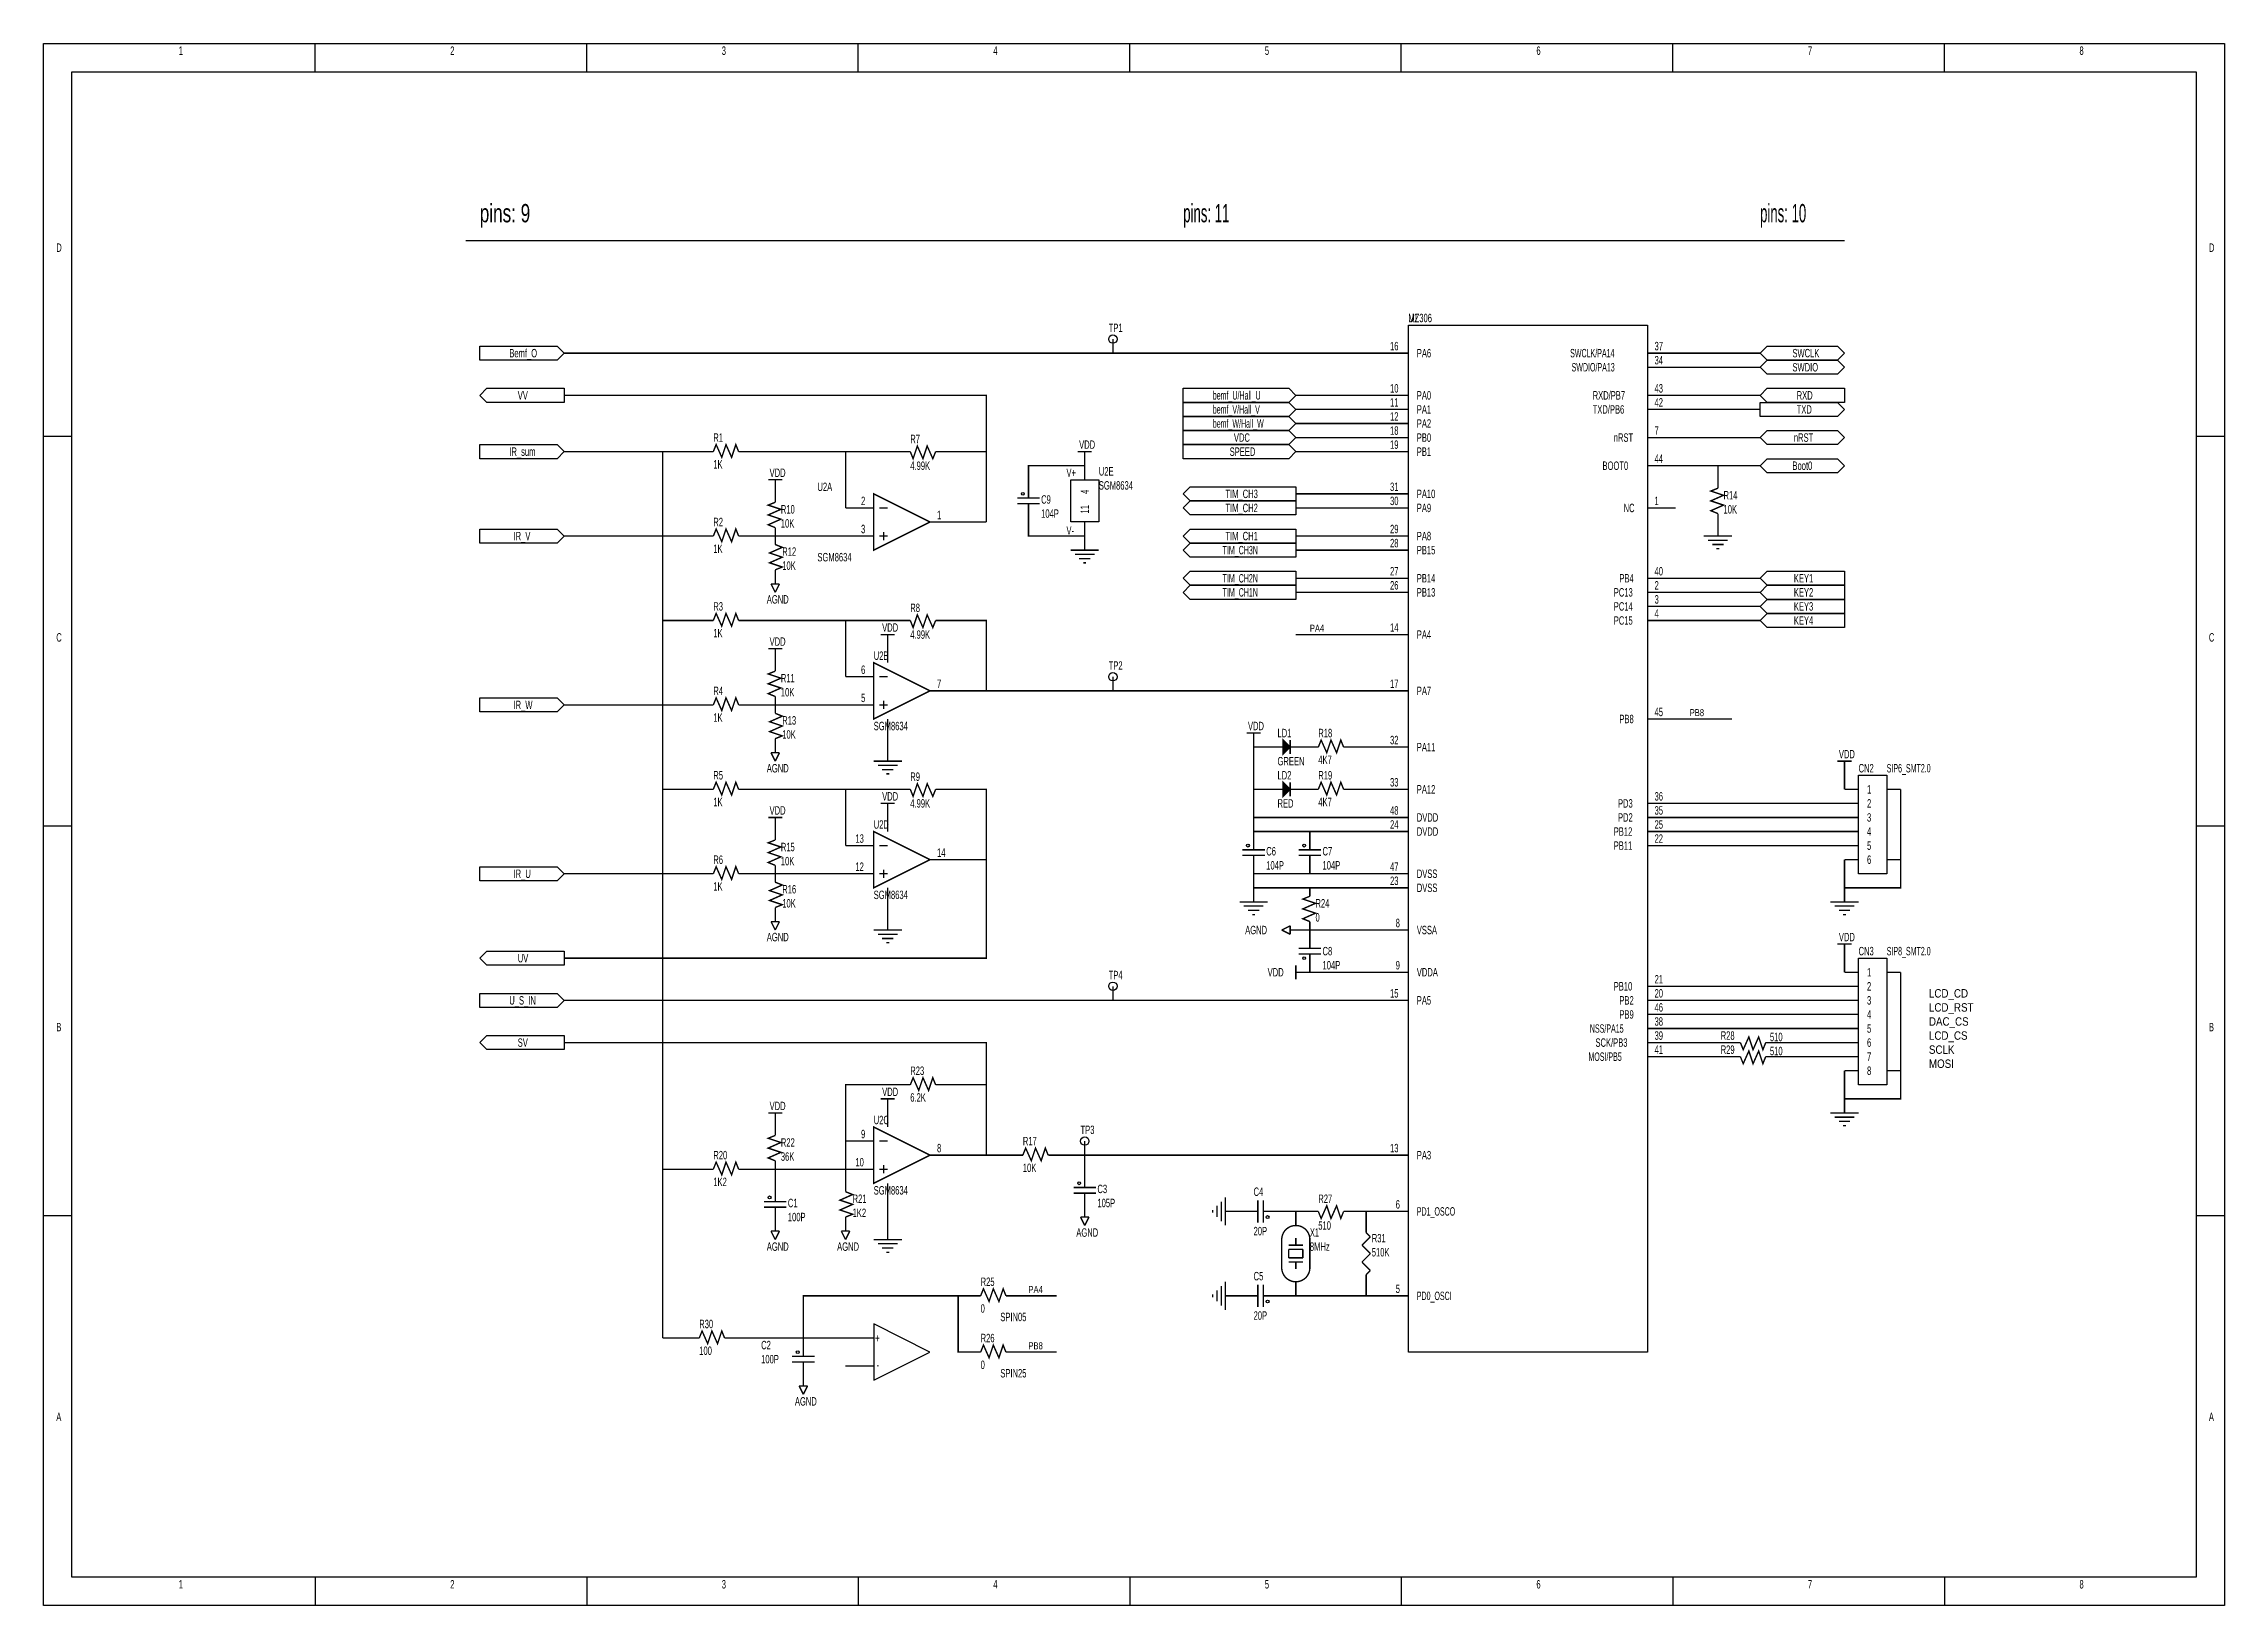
# Model space of a CAD drawing. Extents: x 0 to 15.5, y 0 to 11.1.
import ezdxf

# ---------------------------------------------------------------- set-up
doc = ezdxf.new("R2010")
doc.units = 0
doc.header["$MEASUREMENT"] = 0
doc.layers.add('SHEET', color=5, linetype='CONTINUOUS')

msp = doc.modelspace()

# ---------------------------------------------------------------- texts
at = {"layer": 'SHEET'}
for s, height, width, p in [('1', 0.06, 0.65, (0.96, 11.02)), ('2', 0.06, 0.65, (2.89, 11.02)), ('3', 0.06, 0.65, (4.82, 11.02)), ('4', 0.06, 0.65, (6.75, 11.02)), ('5', 0.06, 0.65, (8.68, 11.02)), ('6', 0.06, 0.65, (10.61, 11.02)), ('7', 0.06, 0.65, (12.54, 11.02)), ('8', 0.06, 0.65, (14.47, 11.02)), ('pins: 9', 0.13, 0.7, (3.1, 9.83)), ('pins: 11', 0.13, 0.538462, (8.1, 9.83)), ('pins: 10', 0.13, 0.538462, (12.2, 9.83)), ('D', 0.06, 0.65, (0.09, 9.62)), ('D', 0.06, 0.65, (15.39, 9.62)), ('MZ306', 0.06, 0.65, (9.7, 9.12)), ('U1', 0.06, 0.65, (9.7, 9.12)), ('TP1', 0.06, 0.65, (7.57, 9.05)), ('Bemf_O', 0.06, 0.65, (3.31, 8.87)), ('16', 0.06, 0.65, (9.57, 8.92)), ('PA6', 0.06, 0.65, (9.76, 8.87)), ('SWCLK/PA14', 0.06, 0.5, (10.85, 8.87)), ('37', 0.06, 0.65, (11.45, 8.92)), ('34', 0.06, 0.65, (11.45, 8.82)), ('SWCLK', 0.06, 0.65, (12.43, 8.87)), ('10', 0.06, 0.65, (9.57, 8.62)), ('SWDIO/PA13', 0.06, 0.5, (10.86, 8.77)), ('43', 0.06, 0.65, (11.45, 8.62)), ('SWDIO', 0.06, 0.65, (12.43, 8.77)), ('VV', 0.06, 0.65, (3.37, 8.57)), ('bemf_U/Hall_U', 0.06, 0.5, (8.31, 8.57)), ('bemf_V/Hall_V', 0.06, 0.5, (8.31, 8.47)), ('11', 0.06, 0.65, (9.57, 8.52)), ('PA0', 0.06, 0.65, (9.76, 8.57)), ('PA1', 0.06, 0.65, (9.76, 8.47)), ('TXD/PB6', 0.06, 0.65, (11.01, 8.47)), ('RXD/PB7', 0.06, 0.65, (11.01, 8.57)), ('42', 0.06, 0.65, (11.45, 8.52)), ('TXD', 0.06, 0.65, (12.46, 8.47)), ('RXD', 0.06, 0.65, (12.46, 8.57)), ('bemf_W/Hall_W', 0.06, 0.5, (8.31, 8.37)), ('12', 0.06, 0.65, (9.57, 8.42)), ('18', 0.06, 0.65, (9.57, 8.32)), ('PA2', 0.06, 0.65, (9.76, 8.37)), ('7', 0.06, 0.65, (11.45, 8.32)), ('IR_sum', 0.06, 0.65, (3.31, 8.17)), ('R1', 0.06, 0.65, (4.76, 8.27)), ('R7', 0.06, 0.65, (6.16, 8.26)), ('VDD', 0.06, 0.65, (7.36, 8.22)), ('SPEED', 0.06, 0.65, (8.43, 8.17)), ('VDC', 0.06, 0.65, (8.46, 8.27)), ('19', 0.06, 0.65, (9.57, 8.22)), ('PB0', 0.06, 0.65, (9.76, 8.27)), ('PB1', 0.06, 0.65, (9.76, 8.17)), ('nRST', 0.06, 0.65, (11.16, 8.27)), ('nRST', 0.06, 0.65, (12.44, 8.27)), ('1K', 0.06, 0.65, (4.76, 8.08)), ('VDD', 0.06, 0.65, (5.16, 8.02)), ('4.99K', 0.06, 0.65, (6.16, 8.07)), ('V+', 0.06, 0.65, (7.27, 8.02)), ('U2E', 0.06, 0.65, (7.5, 8.03)), ('BOOT0', 0.06, 0.65, (11.08, 8.07)), ('44', 0.06, 0.65, (11.45, 8.12)), ('Boot0', 0.06, 0.65, (12.43, 8.07)), ('U2A', 0.06, 0.65, (5.5, 7.92)), ('SGM8634', 0.06, 0.65, (7.5, 7.93)), ('TIM_CH3', 0.06, 0.65, (8.4, 7.87)), ('31', 0.06, 0.65, (9.57, 7.92)), ('PA10', 0.06, 0.65, (9.76, 7.87)), ('R14', 0.06, 0.65, (11.94, 7.86)), ('R10', 0.06, 0.65, (5.24, 7.76)), ('2', 0.06, 0.65, (5.81, 7.82)), ('1', 0.06, 0.65, (6.35, 7.72)), ('C9', 0.06, 0.65, (7.09, 7.83)), ('104P', 0.06, 0.65, (7.09, 7.73)), ('TIM_CH2', 0.06, 0.65, (8.4, 7.77)), ('30', 0.06, 0.65, (9.57, 7.82)), ('PA9', 0.06, 0.65, (9.76, 7.77)), ('NC', 0.06, 0.65, (11.23, 7.77)), ('1', 0.06, 0.65, (11.45, 7.82)), ('10K', 0.06, 0.65, (11.94, 7.76)), ('IR_V', 0.06, 0.65, (3.34, 7.57)), ('R2', 0.06, 0.65, (4.76, 7.67)), ('10K', 0.06, 0.65, (5.24, 7.66)), ('3', 0.06, 0.65, (5.81, 7.62)), ('V-', 0.06, 0.65, (7.27, 7.61)), ('TIM_CH1', 0.06, 0.65, (8.4, 7.57)), ('29', 0.06, 0.65, (9.57, 7.62)), ('PA8', 0.06, 0.65, (9.76, 7.57)), ('1K', 0.06, 0.65, (4.76, 7.48)), ('R12', 0.06, 0.65, (5.25, 7.46)), ('SGM8634', 0.06, 0.65, (5.5, 7.42)), ('TIM_CH3N', 0.06, 0.5, (8.38, 7.47)), ('28', 0.06, 0.65, (9.57, 7.52)), ('PB15', 0.06, 0.65, (9.76, 7.47)), ('10K', 0.06, 0.65, (5.25, 7.36)), ('TIM_CH2N', 0.06, 0.5, (8.38, 7.27)), ('27', 0.06, 0.65, (9.57, 7.32)), ('PB14', 0.06, 0.65, (9.76, 7.27)), ('PB4', 0.06, 0.65, (11.2, 7.27)), ('40', 0.06, 0.65, (11.45, 7.32)), ('KEY1', 0.06, 0.65, (12.44, 7.27)), ('R3', 0.06, 0.65, (4.76, 7.07)), ('AGND', 0.06, 0.65, (5.14, 7.12)), ('TIM_CH1N', 0.06, 0.5, (8.38, 7.17)), ('26', 0.06, 0.65, (9.57, 7.22)), ('PB13', 0.06, 0.65, (9.76, 7.17)), ('PC13', 0.06, 0.65, (11.16, 7.17)), ('PC14', 0.06, 0.65, (11.16, 7.07)), ('3', 0.06, 0.65, (11.45, 7.12)), ('2', 0.06, 0.65, (11.45, 7.22)), ('KEY2', 0.06, 0.65, (12.44, 7.17)), ('KEY3', 0.06, 0.65, (12.44, 7.07)), ('VDD', 0.06, 0.65, (5.96, 6.92)), ('R8', 0.06, 0.65, (6.16, 7.06)), ('14', 0.06, 0.65, (9.57, 6.92)), ('PC15', 0.06, 0.65, (11.16, 6.97)), ('4', 0.06, 0.65, (11.45, 7.02)), ('KEY4', 0.06, 0.65, (12.44, 6.97)), ('C', 0.06, 0.65, (0.09, 6.85)), ('1K', 0.06, 0.65, (4.76, 6.88)), ('VDD', 0.06, 0.65, (5.16, 6.82)), ('4.99K', 0.06, 0.65, (6.16, 6.87)), ('PA4', 0.05, 0.78, (9, 6.92)), ('PA4', 0.06, 0.65, (9.76, 6.87)), ('C', 0.06, 0.65, (15.39, 6.85)), ('6', 0.06, 0.65, (5.81, 6.62)), ('U2B', 0.06, 0.65, (5.9, 6.72)), ('TP2', 0.06, 0.65, (7.57, 6.65)), ('R4', 0.06, 0.65, (4.76, 6.47)), ('R11', 0.06, 0.65, (5.24, 6.56)), ('10K', 0.06, 0.65, (5.24, 6.46)), ('7', 0.06, 0.65, (6.35, 6.52)), ('17', 0.06, 0.65, (9.57, 6.52)), ('PA7', 0.06, 0.65, (9.76, 6.47)), ('IR_W', 0.06, 0.65, (3.34, 6.37)), ('5', 0.06, 0.65, (5.81, 6.42)), ('45', 0.06, 0.65, (11.45, 6.32)), ('PB8', 0.05, 0.78, (11.7, 6.32)), ('1K', 0.06, 0.65, (4.76, 6.28)), ('R13', 0.06, 0.65, (5.25, 6.26)), ('10K', 0.06, 0.65, (5.25, 6.16)), ('SGM8634', 0.06, 0.65, (5.9, 6.22)), ('VDD', 0.06, 0.65, (8.56, 6.22)), ('LD1', 0.06, 0.65, (8.77, 6.17)), ('R18', 0.06, 0.65, (9.06, 6.17)), ('PB8', 0.06, 0.65, (11.2, 6.27)), ('32', 0.06, 0.65, (9.57, 6.12)), ('PA11', 0.06, 0.65, (9.76, 6.07)), ('VDD', 0.06, 0.65, (12.76, 6.02)), ('R5', 0.06, 0.65, (4.76, 5.87)), ('AGND', 0.06, 0.65, (5.14, 5.92)), ('R9', 0.06, 0.65, (6.16, 5.86)), ('GREEN', 0.06, 0.65, (8.77, 5.97)), ('LD2', 0.06, 0.65, (8.77, 5.87)), ('4K7', 0.06, 0.65, (9.06, 5.98)), ('R19', 0.06, 0.65, (9.06, 5.87)), ('CN2', 0.06, 0.65, (12.9, 5.92)), ('SIP6_SMT2.0', 0.06, 0.5, (13.1, 5.92)), ('1K', 0.06, 0.65, (4.76, 5.68)), ('VDD', 0.06, 0.65, (5.96, 5.72)), ('4K7', 0.06, 0.65, (9.06, 5.68)), ('33', 0.06, 0.65, (9.57, 5.82)), ('PA12', 0.06, 0.65, (9.76, 5.77)), ('36', 0.06, 0.65, (11.45, 5.72)), ('1', 0.06, 0.65, (12.96, 5.77)), ('VDD', 0.06, 0.65, (5.16, 5.62)), ('U2D', 0.06, 0.65, (5.9, 5.52)), ('4.99K', 0.06, 0.65, (6.16, 5.67)), ('RED', 0.06, 0.65, (8.77, 5.67)), ('48', 0.06, 0.65, (9.57, 5.62)), ('24', 0.06, 0.65, (9.57, 5.52)), ('DVDD', 0.06, 0.65, (9.76, 5.57)), ('PD3', 0.06, 0.65, (11.19, 5.67)), ('PD2', 0.06, 0.65, (11.19, 5.57)), ('35', 0.06, 0.65, (11.45, 5.62)), ('25', 0.06, 0.65, (11.45, 5.52)), ('3', 0.06, 0.65, (12.96, 5.57)), ('2', 0.06, 0.65, (12.96, 5.67)), ('13', 0.06, 0.65, (5.77, 5.42)), ('DVDD', 0.06, 0.65, (9.76, 5.47)), ('PB12', 0.06, 0.65, (11.16, 5.47)), ('PB11', 0.06, 0.65, (11.16, 5.37)), ('22', 0.06, 0.65, (11.45, 5.42)), ('4', 0.06, 0.65, (12.96, 5.47)), ('5', 0.06, 0.65, (12.96, 5.37)), ('R6', 0.06, 0.65, (4.76, 5.27)), ('R15', 0.06, 0.65, (5.24, 5.36)), ('10K', 0.06, 0.65, (5.24, 5.26)), ('12', 0.06, 0.65, (5.77, 5.22)), ('14', 0.06, 0.65, (6.35, 5.32)), ('C6', 0.06, 0.65, (8.69, 5.33)), ('104P', 0.06, 0.65, (8.69, 5.23)), ('C7', 0.06, 0.65, (9.09, 5.33)), ('104P', 0.06, 0.65, (9.09, 5.23)), ('47', 0.06, 0.65, (9.57, 5.22)), ('6', 0.06, 0.65, (12.96, 5.27)), ('IR_U', 0.06, 0.65, (3.34, 5.17)), ('1K', 0.06, 0.65, (4.76, 5.08)), ('R16', 0.06, 0.65, (5.25, 5.06)), ('23', 0.06, 0.65, (9.57, 5.12)), ('DVSS', 0.06, 0.65, (9.76, 5.17)), ('DVSS', 0.06, 0.65, (9.76, 5.07)), ('10K', 0.06, 0.65, (5.25, 4.96)), ('SGM8634', 0.06, 0.65, (5.9, 5.02)), ('R24', 0.06, 0.65, (9.04, 4.96)), ('AGND', 0.06, 0.65, (8.54, 4.77)), ('0', 0.06, 0.65, (9.04, 4.86)), ('8', 0.06, 0.65, (9.61, 4.82)), ('VSSA', 0.06, 0.65, (9.76, 4.77)), ('AGND', 0.06, 0.65, (5.14, 4.72)), ('C8', 0.06, 0.65, (9.09, 4.62)), ('VDD', 0.06, 0.65, (12.76, 4.72)), ('CN3', 0.06, 0.65, (12.9, 4.62)), ('SIP8_SMT2.0', 0.06, 0.5, (13.1, 4.62)), ('UV', 0.06, 0.65, (3.37, 4.57)), ('TP4', 0.06, 0.65, (7.57, 4.45)), ('VDD', 0.06, 0.65, (8.7, 4.47)), ('104P', 0.06, 0.65, (9.09, 4.52)), ('9', 0.06, 0.65, (9.61, 4.52)), ('VDDA', 0.06, 0.65, (9.76, 4.47)), ('1', 0.06, 0.65, (12.96, 4.47)), ('15', 0.06, 0.65, (9.57, 4.32)), ('PB10', 0.06, 0.65, (11.16, 4.37)), ('21', 0.06, 0.65, (11.45, 4.42)), ('20', 0.06, 0.65, (11.45, 4.32)), ('2', 0.06, 0.65, (12.96, 4.37)), ('LCD_CD', 0.06, 0.866667, (13.4, 4.32)), ('U_S_IN', 0.06, 0.65, (3.31, 4.27)), ('PA5', 0.06, 0.65, (9.76, 4.27)), ('PB2', 0.06, 0.65, (11.2, 4.27)), ('PB9', 0.06, 0.65, (11.2, 4.17)), ('46', 0.06, 0.65, (11.45, 4.22)), ('4', 0.06, 0.65, (12.96, 4.17)), ('3', 0.06, 0.65, (12.96, 4.27)), ('LCD_RST', 0.06, 0.866667, (13.4, 4.22)), ('B', 0.06, 0.65, (0.09, 4.08)), ('SV', 0.06, 0.65, (3.37, 3.97)), ('NSS/PA15', 0.06, 0.5, (10.99, 4.07)), ('SCK/PB3', 0.06, 0.65, (11.03, 3.97)), ('38', 0.06, 0.65, (11.45, 4.12)), ('39', 0.06, 0.65, (11.45, 4.02)), ('R28', 0.06, 0.65, (11.92, 4.02)), ('510', 0.06, 0.65, (12.27, 4.01)), ('5', 0.06, 0.65, (12.96, 4.07)), ('6', 0.06, 0.65, (12.96, 3.97)), ('DAC_CS', 0.06, 0.866667, (13.4, 4.12)), ('LCD_CS', 0.06, 0.866667, (13.4, 4.02)), ('B', 0.06, 0.65, (15.39, 4.08)), ('MOSI/PB5', 0.06, 0.5, (10.98, 3.87)), ('41', 0.06, 0.65, (11.45, 3.92)), ('R29', 0.06, 0.65, (11.92, 3.92)), ('510', 0.06, 0.65, (12.27, 3.91)), ('7', 0.06, 0.65, (12.96, 3.87)), ('SCLK', 0.06, 0.866667, (13.4, 3.92)), ('MOSI', 0.06, 0.866667, (13.4, 3.82)), ('R23', 0.06, 0.65, (6.16, 3.77)), ('8', 0.06, 0.65, (12.96, 3.77)), ('VDD', 0.06, 0.65, (5.16, 3.52)), ('VDD', 0.06, 0.65, (5.96, 3.62)), ('6.2K', 0.06, 0.65, (6.16, 3.58)), ('U2C', 0.06, 0.65, (5.9, 3.42)), ('TP3', 0.06, 0.65, (7.37, 3.35)), ('R22', 0.06, 0.65, (5.24, 3.26)), ('9', 0.06, 0.65, (5.81, 3.32)), ('8', 0.06, 0.65, (6.35, 3.22)), ('R17', 0.06, 0.65, (6.96, 3.27)), ('13', 0.06, 0.65, (9.57, 3.22)), ('R20', 0.06, 0.65, (4.76, 3.17)), ('36K', 0.06, 0.65, (5.24, 3.16)), ('10', 0.06, 0.65, (5.77, 3.12)), ('10K', 0.06, 0.65, (6.96, 3.08)), ('PA3', 0.06, 0.65, (9.76, 3.17)), ('1K2', 0.06, 0.65, (4.76, 2.98)), ('SGM8634', 0.06, 0.65, (5.9, 2.92)), ('C3', 0.06, 0.65, (7.49, 2.93)), ('C4', 0.06, 0.65, (8.6, 2.91)), ('C1', 0.06, 0.65, (5.29, 2.83)), ('100P', 0.06, 0.65, (5.29, 2.73)), ('R21', 0.06, 0.65, (5.75, 2.86)), ('1K2', 0.06, 0.65, (5.75, 2.76)), ('105P', 0.06, 0.65, (7.49, 2.83)), ('R27', 0.06, 0.65, (9.06, 2.86)), ('6', 0.06, 0.65, (9.61, 2.82)), ('PD1_OSCO', 0.06, 0.5, (9.76, 2.77)), ('AGND', 0.06, 0.65, (7.34, 2.62)), ('20P', 0.06, 0.65, (8.6, 2.63)), ('X1', 0.06, 0.65, (9, 2.62)), ('510', 0.06, 0.65, (9.06, 2.67)), ('R31', 0.06, 0.65, (9.44, 2.58)), ('AGND', 0.06, 0.65, (5.14, 2.52)), ('AGND', 0.06, 0.65, (5.64, 2.52)), ('8MHz', 0.06, 0.65, (9, 2.52)), ('510K', 0.06, 0.65, (9.44, 2.48)), ('R25', 0.06, 0.65, (6.66, 2.27)), ('C5', 0.06, 0.65, (8.6, 2.31)), ('PA4', 0.05, 0.78, (7, 2.22)), ('5', 0.06, 0.65, (9.61, 2.22)), ('PD0_OSCI', 0.06, 0.5, (9.76, 2.17)), ('R30', 0.06, 0.65, (4.66, 1.97)), ('0', 0.06, 0.65, (6.66, 2.08)), ('SPIN05', 0.06, 0.65, (6.8, 2.02)), ('20P', 0.06, 0.65, (8.6, 2.03)), ('C2', 0.06, 0.65, (5.1, 1.82)), ('+', 0.06, 0.65, (5.91, 1.87)), ('R26', 0.06, 0.65, (6.66, 1.87)), ('PB8', 0.05, 0.78, (7, 1.82)), ('100', 0.06, 0.65, (4.66, 1.78)), ('100P', 0.06, 0.65, (5.1, 1.72)), ('-', 0.06, 0.65, (5.92, 1.68)), ('0', 0.06, 0.65, (6.66, 1.68)), ('SPIN25', 0.06, 0.65, (6.8, 1.62)), ('AGND', 0.06, 0.65, (5.34, 1.42)), ('A', 0.06, 0.65, (0.09, 1.31)), ('A', 0.06, 0.65, (15.39, 1.31)), ('1', 0.06, 0.65, (0.96, 0.12)), ('2', 0.06, 0.65, (2.89, 0.12)), ('3', 0.06, 0.65, (4.82, 0.12)), ('4', 0.06, 0.65, (6.75, 0.12)), ('5', 0.06, 0.65, (8.68, 0.12)), ('6', 0.06, 0.65, (10.61, 0.12)), ('7', 0.06, 0.65, (12.54, 0.12)), ('8', 0.06, 0.65, (14.47, 0.12))]:
    msp.add_text(s, height=height, dxfattribs=dict(at, width=width)).set_placement(p)
at = {"layer": 'SHEET', "width": 0.65}
for s, p in [('4', (7.43, 7.9)), ('11', (7.43, 7.76))]:
    msp.add_text(s, height=0.06, rotation=90, dxfattribs=at).set_placement(p)

# ---------------------------------------------------------------- linework, layer by layer
at = {"layer": 'SHEET'}
for points in [[(0, 11.1), (15.5, 11.1), (15.5, 0), (0, 0), (0, 11.1)], [(0, 11.1), (15.5, 11.1), (15.5, 0), (0, 0), (0, 11.1)], [(1.93, 10.9), (1.93, 11.1)], [(3.86, 10.9), (3.86, 11.1)], [(5.79, 10.9), (5.79, 11.1)], [(7.72, 10.9), (7.72, 11.1)], [(9.65, 10.9), (9.65, 11.1)], [(11.58, 10.9), (11.58, 11.1)], [(13.51, 10.9), (13.51, 11.1)], [(0.2, 10.9), (15.3, 10.9), (15.3, 0.2), (0.2, 0.2), (0.2, 10.9)], [(9.7, 9.1), (11.4, 9.1), (11.4, 1.8), (9.7, 1.8), (9.7, 9.1)], [(0, 8.31), (0.2, 8.31)], [(15.3, 8.31), (15.5, 8.31)], [(7.3, 8), (7.5, 8), (7.5, 7.7), (7.3, 7.7), (7.3, 8)], [(12.9, 5.9), (13.1, 5.9), (13.1, 5.2), (12.9, 5.2), (12.9, 5.9)], [(0, 5.54), (0.2, 5.54)], [(15.3, 5.54), (15.5, 5.54)], [(12.9, 4.6), (13.1, 4.6), (13.1, 3.7), (12.9, 3.7), (12.9, 4.6)], [(0, 2.77), (0.2, 2.77)], [(15.3, 2.77), (15.5, 2.77)], [(5.9, 2), (5.9, 1.6), (6.3, 1.8), (5.9, 2)], [(5.9, 1.7), (5.7, 1.7)], [(1.93, 0.2), (1.93, 0)], [(3.86, 0.2), (3.86, 0)], [(5.79, 0.2), (5.79, 0)], [(7.72, 0.2), (7.72, 0)], [(9.65, 0.2), (9.65, 0)], [(11.58, 0.2), (11.58, 0)], [(13.51, 0.2), (13.51, 0)]]:
    msp.add_lwpolyline(points, dxfattribs=at)
at = {"layer": 'SHEET', "const_width": 0.01}
for points in [[(12.8, 9.7), (3, 9.7)], [(7.6, 9), (7.6, 8.9)], [(3.7, 8.9), (9.5, 8.9)], [(9.7, 8.9), (9.5, 8.9)], [(11.4, 8.9), (11.6, 8.9)], [(11.6, 8.9), (12.2, 8.9)], [(11.4, 8.8), (11.6, 8.8)], [(11.6, 8.8), (12.2, 8.8)], [(3.7, 8.6), (6.7, 8.6), (6.7, 8.2)], [(9.5, 8.6), (8.9, 8.6)], [(9.7, 8.6), (9.5, 8.6)], [(11.4, 8.6), (11.6, 8.6)], [(11.6, 8.6), (12.2, 8.6)], [(9.5, 8.5), (8.9, 8.5)], [(9.5, 8.4), (8.9, 8.4)], [(9.7, 8.5), (9.5, 8.5)], [(9.7, 8.4), (9.5, 8.4)], [(11.4, 8.5), (11.6, 8.5)], [(11.6, 8.5), (12.2, 8.5)], [(4.76, 8.2), (4.78, 8.25), (4.82, 8.16), (4.85, 8.25), (4.89, 8.16), (4.92, 8.25), (4.94, 8.2)], [(6.34, 8.2), (6.32, 8.15), (6.28, 8.24), (6.25, 8.15), (6.21, 8.24), (6.18, 8.15), (6.16, 8.2)], [(9.5, 8.3), (8.9, 8.3)], [(9.7, 8.3), (9.5, 8.3)], [(11.4, 8.3), (11.6, 8.3)], [(11.6, 8.3), (12.2, 8.3)], [(4.7, 8.2), (3.7, 8.2)], [(4.4, 8.2), (4.4, 1.9)], [(4.76, 8.2), (4.7, 8.2)], [(4.94, 8.2), (5, 8.2)], [(5, 8.2), (6.1, 8.2)], [(5.7, 7.8), (5.7, 8.2)], [(6.16, 8.2), (6.1, 8.2)], [(6.34, 8.2), (6.4, 8.2)], [(6.7, 7.7), (6.7, 8.2), (6.4, 8.2)], [(7.4, 8.1), (7, 8.1), (7, 8)], [(7.35, 8.2), (7.45, 8.2)], [(7.4, 8.1), (7.4, 8.2)], [(7.4, 8), (7.4, 8.1)], [(9.5, 8.2), (8.9, 8.2)], [(9.7, 8.2), (9.5, 8.2)], [(11.4, 8.1), (11.6, 8.1)], [(11.6, 8.1), (12.2, 8.1)], [(11.9, 8), (11.9, 8.1)], [(5.15, 8), (5.25, 8)], [(5.2, 7.9), (5.2, 8)], [(5.2, 7.84), (5.2, 7.9)], [(5.9, 7.9), (6.3, 7.7), (5.9, 7.5), (5.9, 7.9)], [(7, 7.9), (7, 8)], [(7, 7.9), (7, 7.87)], [(9.5, 7.9), (8.9, 7.9)], [(9.7, 7.9), (9.5, 7.9)], [(11.9, 7.76), (11.85, 7.78), (11.94, 7.82), (11.85, 7.85), (11.94, 7.89), (11.85, 7.92), (11.9, 7.94)], [(11.9, 7.94), (11.9, 8)], [(5.2, 7.66), (5.15, 7.68), (5.24, 7.72), (5.15, 7.75), (5.24, 7.79), (5.15, 7.82), (5.2, 7.84)], [(5.8, 7.8), (5.7, 7.8)], [(5.9, 7.8), (5.8, 7.8)], [(5.94, 7.8), (6, 7.8)], [(6.92, 7.87), (7.08, 7.87)], [(7.08, 7.83), (6.92, 7.83)], [(7, 7.8), (7, 7.83)], [(7, 7.8), (7, 7.7)], [(9.5, 7.8), (8.9, 7.8)], [(9.7, 7.8), (9.5, 7.8)], [(11.4, 7.8), (11.6, 7.8)], [(11.9, 7.76), (11.9, 7.7)], [(3.7, 7.6), (4.7, 7.6)], [(4.76, 7.6), (4.7, 7.6)], [(4.76, 7.6), (4.78, 7.65), (4.82, 7.56), (4.85, 7.65), (4.89, 7.56), (4.92, 7.65), (4.94, 7.6)], [(4.94, 7.6), (5, 7.6)], [(5, 7.6), (5.8, 7.6)], [(5.2, 7.66), (5.2, 7.6)], [(5.2, 7.54), (5.2, 7.6)], [(5.9, 7.6), (5.8, 7.6)], [(5.94, 7.6), (6, 7.6)], [(5.97, 7.63), (5.97, 7.57)], [(6.3, 7.7), (6.4, 7.7)], [(6.4, 7.7), (6.7, 7.7)], [(7.4, 7.6), (7, 7.6), (7, 7.7)], [(7.4, 7.7), (7.4, 7.6)], [(7.4, 7.6), (7.4, 7.5)], [(9.5, 7.6), (8.9, 7.6)], [(9.7, 7.6), (9.5, 7.6)], [(11.8, 7.6), (12, 7.6)], [(11.9, 7.7), (11.9, 7.6)], [(5.2, 7.54), (5.25, 7.52), (5.16, 7.48), (5.25, 7.45), (5.16, 7.41), (5.25, 7.38), (5.2, 7.36)], [(7.3, 7.5), (7.5, 7.5)], [(7.33, 7.47), (7.47, 7.47)], [(7.36, 7.44), (7.44, 7.44)], [(9.5, 7.5), (8.9, 7.5)], [(9.7, 7.5), (9.5, 7.5)], [(11.83, 7.57), (11.97, 7.57)], [(11.86, 7.54), (11.94, 7.54)], [(11.89, 7.51), (11.91, 7.51)], [(5.2, 7.36), (5.2, 7.3)], [(5.2, 7.3), (5.2, 7.26)], [(7.39, 7.41), (7.41, 7.41)], [(9.5, 7.3), (8.9, 7.3)], [(9.7, 7.3), (9.5, 7.3)], [(11.4, 7.3), (11.6, 7.3)], [(11.6, 7.3), (12.2, 7.3)], [(5.2, 7.2), (5.17, 7.26)], [(5.17, 7.26), (5.23, 7.26)], [(5.2, 7.2), (5.23, 7.26)], [(9.5, 7.2), (8.9, 7.2)], [(9.7, 7.2), (9.5, 7.2)], [(11.4, 7.2), (11.6, 7.2)], [(11.6, 7.2), (12.2, 7.2)], [(4.7, 7), (4.4, 7)], [(4.76, 7), (4.7, 7)], [(4.76, 7), (4.78, 7.05), (4.82, 6.96), (4.85, 7.05), (4.89, 6.96), (4.92, 7.05), (4.94, 7)], [(4.94, 7), (5, 7)], [(5, 7), (6.1, 7)], [(5.7, 6.6), (5.7, 7)], [(6.16, 7), (6.1, 7)], [(6.34, 7), (6.32, 6.95), (6.28, 7.04), (6.25, 6.95), (6.21, 7.04), (6.18, 6.95), (6.16, 7)], [(6.34, 7), (6.4, 7)], [(6.7, 6.5), (6.7, 7), (6.4, 7)], [(11.4, 7.1), (11.6, 7.1)], [(11.4, 7), (11.6, 7)], [(11.6, 7.1), (12.2, 7.1)], [(11.6, 7), (12.2, 7)], [(5.95, 6.9), (6.05, 6.9)], [(6, 6.8), (6, 6.9)], [(9.5, 6.9), (8.9, 6.9)], [(9.7, 6.9), (9.5, 6.9)], [(5.15, 6.8), (5.25, 6.8)], [(5.2, 6.7), (5.2, 6.8)], [(5.2, 6.64), (5.2, 6.7)], [(5.9, 6.7), (6.3, 6.5), (5.9, 6.3), (5.9, 6.7)], [(6, 6.7), (6, 6.8)], [(5.2, 6.46), (5.15, 6.48), (5.24, 6.52), (5.15, 6.55), (5.24, 6.59), (5.15, 6.62), (5.2, 6.64)], [(5.8, 6.6), (5.7, 6.6)], [(5.9, 6.6), (5.8, 6.6)], [(5.94, 6.6), (6, 6.6)], [(7.6, 6.6), (7.6, 6.5)], [(3.7, 6.4), (4.7, 6.4)], [(4.76, 6.4), (4.7, 6.4)], [(4.76, 6.4), (4.78, 6.45), (4.82, 6.36), (4.85, 6.45), (4.89, 6.36), (4.92, 6.45), (4.94, 6.4)], [(4.94, 6.4), (5, 6.4)], [(5, 6.4), (5.8, 6.4)], [(5.2, 6.46), (5.2, 6.4)], [(5.2, 6.34), (5.2, 6.4)], [(5.9, 6.4), (5.8, 6.4)], [(5.94, 6.4), (6, 6.4)], [(5.97, 6.43), (5.97, 6.37)], [(6.3, 6.5), (6.4, 6.5)], [(6.4, 6.5), (7.5, 6.5)], [(8.9, 6.5), (7.5, 6.5)], [(9.5, 6.5), (8.9, 6.5)], [(9.7, 6.5), (9.5, 6.5)], [(5.2, 6.34), (5.25, 6.32), (5.16, 6.28), (5.25, 6.25), (5.16, 6.21), (5.25, 6.18), (5.2, 6.16)], [(6, 6.3), (6, 6.1)], [(8.55, 6.2), (8.65, 6.2)], [(8.6, 6.1), (8.6, 6.2)], [(11.4, 6.3), (11.6, 6.3)], [(11.6, 6.3), (12, 6.3)], [(5.2, 6), (5.17, 6.06)], [(5.17, 6.06), (5.23, 6.06)], [(5.2, 6.16), (5.2, 6.1)], [(5.2, 6.1), (5.2, 6.06)], [(5.2, 6), (5.23, 6.06)], [(6, 6.1), (6, 6)], [(8.6, 5.6), (8.6, 6.1), (8.7, 6.1)], [(8.8, 6.1), (8.7, 6.1)], [(8.81, 6.1), (8.77, 6.1)], [(8.81, 6.05), (8.81, 6.15), (8.86, 6.1), (8.81, 6.05)], [(8.82, 6.06), (8.82, 6.14)], [(8.83, 6.07), (8.83, 6.13)], [(8.84, 6.08), (8.84, 6.12)], [(8.85, 6.09), (8.85, 6.11)], [(8.86, 6.05), (8.86, 6.15)], [(8.86, 6.1), (8.91, 6.1)], [(8.9, 6.1), (9, 6.1)], [(9.06, 6.1), (9, 6.1)], [(9.06, 6.1), (9.08, 6.15), (9.12, 6.06), (9.15, 6.15), (9.19, 6.06), (9.22, 6.15), (9.24, 6.1)], [(9.24, 6.1), (9.3, 6.1)], [(9.3, 6.1), (9.5, 6.1)], [(9.7, 6.1), (9.5, 6.1)], [(5.9, 6), (6.1, 6)], [(5.93, 5.97), (6.07, 5.97)], [(5.96, 5.94), (6.04, 5.94)], [(5.99, 5.91), (6.01, 5.91)], [(12.75, 6), (12.85, 6)], [(12.8, 5.9), (12.8, 6)], [(12.8, 5.9), (12.8, 5.8)], [(4.7, 5.8), (4.4, 5.8)], [(4.76, 5.8), (4.7, 5.8)], [(4.76, 5.8), (4.78, 5.85), (4.82, 5.76), (4.85, 5.85), (4.89, 5.76), (4.92, 5.85), (4.94, 5.8)], [(4.94, 5.8), (5, 5.8)], [(5, 5.8), (6.1, 5.8)], [(5.7, 5.4), (5.7, 5.8)], [(6.16, 5.8), (6.1, 5.8)], [(6.34, 5.8), (6.32, 5.75), (6.28, 5.84), (6.25, 5.75), (6.21, 5.84), (6.18, 5.75), (6.16, 5.8)], [(6.34, 5.8), (6.4, 5.8)], [(6.7, 5.3), (6.7, 5.8), (6.4, 5.8)], [(8.7, 5.8), (8.6, 5.8)], [(8.8, 5.8), (8.7, 5.8)], [(8.81, 5.8), (8.77, 5.8)], [(8.81, 5.75), (8.81, 5.85), (8.86, 5.8), (8.81, 5.75)], [(8.82, 5.76), (8.82, 5.84)], [(8.83, 5.77), (8.83, 5.83)], [(8.84, 5.78), (8.84, 5.82)], [(8.85, 5.79), (8.85, 5.81)], [(8.86, 5.75), (8.86, 5.85)], [(8.86, 5.8), (8.91, 5.8)], [(8.9, 5.8), (9, 5.8)], [(9.06, 5.8), (9, 5.8)], [(9.06, 5.8), (9.08, 5.85), (9.12, 5.76), (9.15, 5.85), (9.19, 5.76), (9.22, 5.85), (9.24, 5.8)], [(9.24, 5.8), (9.3, 5.8)], [(9.3, 5.8), (9.5, 5.8)], [(9.7, 5.8), (9.5, 5.8)], [(12.9, 5.8), (12.8, 5.8)], [(13.2, 5.8), (13.2, 5.1), (12.8, 5.1), (12.8, 5.3)], [(13.1, 5.8), (13.2, 5.8)], [(5.15, 5.6), (5.25, 5.6)], [(5.2, 5.5), (5.2, 5.6)], [(5.95, 5.7), (6.05, 5.7)], [(6, 5.6), (6, 5.7)], [(6, 5.5), (6, 5.6)], [(9.5, 5.6), (8.6, 5.6)], [(9.5, 5.5), (8.6, 5.5), (8.6, 5.6)], [(9.7, 5.6), (9.5, 5.6)], [(11.4, 5.7), (11.6, 5.7)], [(11.4, 5.6), (11.6, 5.6)], [(11.6, 5.7), (12.8, 5.7)], [(11.6, 5.6), (12.8, 5.6)], [(12.9, 5.7), (12.8, 5.7)], [(12.9, 5.6), (12.8, 5.6)], [(5.2, 5.26), (5.15, 5.28), (5.24, 5.32), (5.15, 5.35), (5.24, 5.39), (5.15, 5.42), (5.2, 5.44)], [(5.2, 5.44), (5.2, 5.5)], [(5.9, 5.5), (6.3, 5.3), (5.9, 5.1), (5.9, 5.5)], [(8.6, 5.4), (8.6, 5.5)], [(9, 5.4), (9, 5.5)], [(9.7, 5.5), (9.5, 5.5)], [(11.4, 5.5), (11.6, 5.5)], [(11.6, 5.5), (12.8, 5.5)], [(12.9, 5.5), (12.8, 5.5)], [(6.7, 5.3), (6.7, 4.6), (3.7, 4.6)], [(5.8, 5.4), (5.7, 5.4)], [(5.9, 5.4), (5.8, 5.4)], [(5.94, 5.4), (6, 5.4)], [(6.3, 5.3), (6.4, 5.3)], [(6.4, 5.3), (6.7, 5.3)], [(8.52, 5.37), (8.68, 5.37)], [(8.68, 5.33), (8.52, 5.33)], [(8.6, 5.4), (8.6, 5.37)], [(8.6, 5.3), (8.6, 5.33)], [(8.6, 5.3), (8.6, 5.2)], [(8.92, 5.37), (9.08, 5.37)], [(9.08, 5.33), (8.92, 5.33)], [(9, 5.4), (9, 5.37)], [(9, 5.3), (9, 5.33)], [(9, 5.3), (9, 5.2)], [(11.4, 5.4), (11.6, 5.4)], [(11.6, 5.4), (12.8, 5.4)], [(12.9, 5.4), (12.8, 5.4)], [(12.9, 5.3), (12.8, 5.3)], [(13.1, 5.3), (13.2, 5.3)], [(3.7, 5.2), (4.7, 5.2)], [(4.76, 5.2), (4.7, 5.2)], [(4.76, 5.2), (4.78, 5.25), (4.82, 5.16), (4.85, 5.25), (4.89, 5.16), (4.92, 5.25), (4.94, 5.2)], [(4.94, 5.2), (5, 5.2)], [(5, 5.2), (5.8, 5.2)], [(5.2, 5.14), (5.25, 5.12), (5.16, 5.08), (5.25, 5.05), (5.16, 5.01), (5.25, 4.98), (5.2, 4.96)], [(5.2, 5.26), (5.2, 5.2)], [(5.2, 5.14), (5.2, 5.2)], [(5.9, 5.2), (5.8, 5.2)], [(5.94, 5.2), (6, 5.2)], [(5.97, 5.23), (5.97, 5.17)], [(8.6, 5.2), (9.5, 5.2)], [(9.5, 5.1), (8.6, 5.1), (8.6, 5.2)], [(9.7, 5.2), (9.5, 5.2)], [(5.2, 4.96), (5.2, 4.9)], [(6, 5.1), (6, 4.9)], [(8.5, 5), (8.7, 5)], [(8.53, 4.97), (8.67, 4.97)], [(8.6, 5.1), (8.6, 5)], [(9, 4.86), (8.95, 4.88), (9.04, 4.92), (8.95, 4.95), (9.04, 4.99), (8.95, 5.02), (9, 5.04)], [(9, 5.04), (9, 5.1)], [(9.7, 5.1), (9.5, 5.1)], [(12.7, 5), (12.9, 5)], [(12.73, 4.97), (12.87, 4.97)], [(12.8, 5.1), (12.8, 5)], [(5.2, 4.8), (5.17, 4.86)], [(5.17, 4.86), (5.23, 4.86)], [(5.2, 4.9), (5.2, 4.86)], [(5.2, 4.8), (5.23, 4.86)], [(5.9, 4.8), (6.1, 4.8)], [(6, 4.9), (6, 4.8)], [(8.56, 4.94), (8.64, 4.94)], [(8.59, 4.91), (8.61, 4.91)], [(8.8, 4.8), (8.86, 4.83)], [(8.8, 4.8), (8.86, 4.77)], [(8.86, 4.83), (8.86, 4.77)], [(8.9, 4.8), (8.86, 4.8)], [(8.9, 4.8), (9.5, 4.8)], [(9, 4.86), (9, 4.8)], [(9, 4.7), (9, 4.8)], [(9.7, 4.8), (9.5, 4.8)], [(12.76, 4.94), (12.84, 4.94)], [(12.79, 4.91), (12.81, 4.91)], [(5.93, 4.77), (6.07, 4.77)], [(5.96, 4.74), (6.04, 4.74)], [(5.99, 4.71), (6.01, 4.71)], [(9.08, 4.67), (8.92, 4.67)], [(9, 4.7), (9, 4.67)], [(12.75, 4.7), (12.85, 4.7)], [(12.8, 4.6), (12.8, 4.7)], [(8.9, 4.55), (8.9, 4.45)], [(9, 4.5), (8.9, 4.5)], [(8.92, 4.63), (9.08, 4.63)], [(9, 4.6), (9, 4.63)], [(9, 4.6), (9, 4.5)], [(9, 4.5), (9.5, 4.5)], [(9.7, 4.5), (9.5, 4.5)], [(12.8, 4.6), (12.8, 4.5)], [(12.9, 4.5), (12.8, 4.5)], [(12.8, 3.8), (12.8, 3.6), (13.2, 3.6), (13.2, 4.5)], [(13.1, 4.5), (13.2, 4.5)], [(7.6, 4.4), (7.6, 4.3)], [(11.4, 4.4), (11.6, 4.4)], [(11.6, 4.4), (12.8, 4.4)], [(12.9, 4.4), (12.8, 4.4)], [(9.5, 4.3), (3.7, 4.3)], [(9.7, 4.3), (9.5, 4.3)], [(11.4, 4.3), (11.6, 4.3)], [(11.4, 4.2), (11.6, 4.2)], [(11.6, 4.3), (12.8, 4.3)], [(11.6, 4.2), (12.8, 4.2)], [(12.9, 4.3), (12.8, 4.3)], [(12.9, 4.2), (12.8, 4.2)], [(11.4, 4.1), (11.6, 4.1)], [(11.6, 4.1), (12.8, 4.1)], [(12.06, 4), (12.08, 3.95), (12.12, 4.04), (12.15, 3.95), (12.19, 4.04), (12.22, 3.95), (12.24, 4)], [(12.9, 4.1), (12.8, 4.1)], [(3.7, 4), (6.7, 4), (6.7, 3.7)], [(11.4, 4), (11.6, 4)], [(11.4, 3.9), (11.6, 3.9)], [(11.6, 4), (12, 4)], [(11.6, 3.9), (12, 3.9)], [(12.06, 4), (12, 4)], [(12.06, 3.9), (12, 3.9)], [(12.06, 3.9), (12.08, 3.85), (12.12, 3.94), (12.15, 3.85), (12.19, 3.94), (12.22, 3.85), (12.24, 3.9)], [(12.24, 4), (12.3, 4)], [(12.24, 3.9), (12.3, 3.9)], [(12.3, 4), (12.8, 4)], [(12.8, 3.9), (12.3, 3.9)], [(12.9, 4), (12.8, 4)], [(12.9, 3.9), (12.8, 3.9)], [(6.16, 3.7), (6.18, 3.75), (6.22, 3.66), (6.25, 3.75), (6.29, 3.66), (6.32, 3.75), (6.34, 3.7)], [(12.9, 3.8), (12.8, 3.8)], [(13.1, 3.8), (13.2, 3.8)], [(6.1, 3.7), (5.7, 3.7), (5.7, 3.3)], [(5.95, 3.6), (6.05, 3.6)], [(6, 3.5), (6, 3.6)], [(6.16, 3.7), (6.1, 3.7)], [(6.34, 3.7), (6.4, 3.7)], [(6.7, 3.2), (6.7, 3.7), (6.4, 3.7)], [(12.8, 3.6), (12.8, 3.5)], [(5.15, 3.5), (5.25, 3.5)], [(5.2, 3.4), (5.2, 3.5)], [(6, 3.4), (6, 3.5)], [(12.7, 3.5), (12.9, 3.5)], [(12.73, 3.47), (12.87, 3.47)], [(12.76, 3.44), (12.84, 3.44)], [(12.79, 3.41), (12.81, 3.41)], [(5.2, 3.16), (5.15, 3.18), (5.24, 3.22), (5.15, 3.25), (5.24, 3.29), (5.15, 3.32), (5.2, 3.34)], [(5.2, 3.34), (5.2, 3.4)], [(5.8, 3.3), (5.7, 3.3)], [(5.7, 3.3), (5.7, 3)], [(5.9, 3.3), (5.8, 3.3)], [(5.9, 3.4), (6.3, 3.2), (5.9, 3), (5.9, 3.4)], [(5.94, 3.3), (6, 3.3)], [(6.96, 3.2), (6.98, 3.25), (7.02, 3.16), (7.05, 3.25), (7.09, 3.16), (7.12, 3.25), (7.14, 3.2)], [(7.4, 3.3), (7.4, 3.2)], [(4.7, 3.1), (4.4, 3.1)], [(4.76, 3.1), (4.7, 3.1)], [(4.76, 3.1), (4.78, 3.15), (4.82, 3.06), (4.85, 3.15), (4.89, 3.06), (4.92, 3.15), (4.94, 3.1)], [(4.94, 3.1), (5, 3.1)], [(5.8, 3.1), (5, 3.1)], [(5.2, 3.16), (5.2, 3.1)], [(5.2, 3), (5.2, 3.1)], [(5.9, 3.1), (5.8, 3.1)], [(5.94, 3.1), (6, 3.1)], [(5.97, 3.13), (5.97, 3.07)], [(6.3, 3.2), (6.4, 3.2)], [(6.4, 3.2), (6.9, 3.2)], [(6.96, 3.2), (6.9, 3.2)], [(7.14, 3.2), (7.2, 3.2)], [(7.2, 3.2), (7.4, 3.2)], [(7.4, 3.1), (7.4, 3.2)], [(7.4, 3.2), (9, 3.2)], [(7.4, 3), (7.4, 3.1)], [(9.5, 3.2), (9, 3.2)], [(9.7, 3.2), (9.5, 3.2)], [(5.2, 2.9), (5.2, 3)], [(5.7, 2.94), (5.75, 2.92), (5.66, 2.88), (5.75, 2.85), (5.66, 2.81), (5.75, 2.78), (5.7, 2.76)], [(5.7, 2.94), (5.7, 3)], [(6, 3), (6, 2.7)], [(7.32, 2.97), (7.48, 2.97)], [(7.4, 3), (7.4, 2.97)], [(5.12, 2.87), (5.28, 2.87)], [(5.28, 2.83), (5.12, 2.83)], [(5.2, 2.9), (5.2, 2.87)], [(5.2, 2.8), (5.2, 2.83)], [(5.2, 2.8), (5.2, 2.7)], [(7.48, 2.93), (7.32, 2.93)], [(7.4, 2.9), (7.4, 2.93)], [(7.4, 2.9), (7.4, 2.8)], [(7.4, 2.8), (7.4, 2.76)], [(8.31, 2.81), (8.31, 2.79)], [(8.34, 2.84), (8.34, 2.76)], [(8.37, 2.87), (8.37, 2.73)], [(8.4, 2.9), (8.4, 2.7)], [(8.5, 2.8), (8.4, 2.8)], [(8.6, 2.8), (8.5, 2.8)], [(8.6, 2.8), (8.63, 2.8)], [(8.63, 2.88), (8.63, 2.72)], [(8.67, 2.72), (8.67, 2.88)], [(8.7, 2.8), (8.67, 2.8)], [(8.7, 2.8), (8.8, 2.8)], [(9, 2.8), (8.8, 2.8)], [(8.9, 2.7), (8.9, 2.8)], [(9.06, 2.8), (9, 2.8)], [(9.06, 2.8), (9.08, 2.75), (9.12, 2.84), (9.15, 2.75), (9.19, 2.84), (9.22, 2.75), (9.24, 2.8)], [(9.24, 2.8), (9.3, 2.8)], [(9.3, 2.8), (9.5, 2.8)], [(9.4, 2.7), (9.4, 2.8)], [(9.7, 2.8), (9.5, 2.8)], [(5.2, 2.6), (5.17, 2.66)], [(5.17, 2.66), (5.23, 2.66)], [(5.2, 2.7), (5.2, 2.66)], [(5.2, 2.6), (5.23, 2.66)], [(5.7, 2.6), (5.67, 2.66)], [(5.67, 2.66), (5.73, 2.66)], [(5.7, 2.76), (5.7, 2.7)], [(5.7, 2.7), (5.7, 2.66)], [(5.7, 2.6), (5.73, 2.66)], [(6, 2.7), (6, 2.6)], [(7.4, 2.7), (7.37, 2.76)], [(7.37, 2.76), (7.43, 2.76)], [(7.4, 2.7), (7.43, 2.76)], [(9.4, 2.65), (9.4, 2.7)], [(9.43, 2.62), (9.4, 2.65)], [(5.9, 2.6), (6.1, 2.6)], [(5.93, 2.57), (6.07, 2.57)], [(5.96, 2.54), (6.04, 2.54)], [(5.99, 2.51), (6.01, 2.51)], [(8.8, 2.4), (8.8, 2.6)], [(8.95, 2.56), (8.85, 2.56)], [(8.95, 2.53), (8.85, 2.53)], [(8.85, 2.47), (8.85, 2.53)], [(8.9, 2.56), (8.9, 2.61)], [(8.95, 2.47), (8.95, 2.53)], [(9, 2.4), (9, 2.6)], [(9.37, 2.56), (9.43, 2.62)], [(9.43, 2.5), (9.37, 2.56)], [(9.37, 2.44), (9.43, 2.5)], [(8.95, 2.47), (8.85, 2.47)], [(8.95, 2.44), (8.85, 2.44)], [(8.9, 2.39), (8.9, 2.44)], [(9.43, 2.38), (9.37, 2.44)], [(9.4, 2.35), (9.43, 2.38)], [(9.4, 2.35), (9.4, 2.3)], [(9.42, 2.37), (9.43, 2.38)], [(5.4, 1.9), (5.4, 2.2), (6.6, 2.2)], [(6.5, 2.2), (6.5, 1.8), (6.6, 1.8)], [(6.66, 2.2), (6.6, 2.2)], [(6.66, 2.2), (6.68, 2.25), (6.72, 2.16), (6.75, 2.25), (6.79, 2.16), (6.82, 2.25), (6.84, 2.2)], [(6.84, 2.2), (6.9, 2.2)], [(6.9, 2.2), (7.2, 2.2)], [(8.31, 2.21), (8.31, 2.19)], [(8.34, 2.24), (8.34, 2.16)], [(8.37, 2.27), (8.37, 2.13)], [(8.4, 2.3), (8.4, 2.1)], [(8.5, 2.2), (8.4, 2.2)], [(8.6, 2.2), (8.5, 2.2)], [(8.6, 2.2), (8.63, 2.2)], [(8.63, 2.28), (8.63, 2.12)], [(8.67, 2.12), (8.67, 2.28)], [(8.7, 2.2), (8.67, 2.2)], [(8.7, 2.2), (8.8, 2.2)], [(8.8, 2.2), (9.5, 2.2)], [(8.9, 2.3), (8.9, 2.2)], [(9.4, 2.3), (9.4, 2.2)], [(9.7, 2.2), (9.5, 2.2)], [(4.6, 1.9), (4.4, 1.9)], [(4.66, 1.9), (4.6, 1.9)], [(4.66, 1.9), (4.68, 1.95), (4.72, 1.86), (4.75, 1.95), (4.79, 1.86), (4.82, 1.95), (4.84, 1.9)], [(4.84, 1.9), (4.9, 1.9)], [(5.9, 1.9), (4.9, 1.9)], [(5.4, 1.8), (5.4, 1.9)], [(6.66, 1.8), (6.68, 1.85), (6.72, 1.76), (6.75, 1.85), (6.79, 1.76), (6.82, 1.85), (6.84, 1.8)], [(5.32, 1.77), (5.48, 1.77)], [(5.48, 1.73), (5.32, 1.73)], [(5.4, 1.8), (5.4, 1.77)], [(5.4, 1.7), (5.4, 1.73)], [(6.66, 1.8), (6.6, 1.8)], [(6.84, 1.8), (6.9, 1.8)], [(7.2, 1.8), (6.9, 1.8)], [(5.4, 1.5), (5.37, 1.56)], [(5.37, 1.56), (5.43, 1.56)], [(5.4, 1.7), (5.4, 1.6)], [(5.4, 1.6), (5.4, 1.56)], [(5.4, 1.5), (5.43, 1.56)]]:
    msp.add_lwpolyline(points, dxfattribs=at)
at = {"layer": 'SHEET'}
for points in [[(3.1, 8.85), (3.1, 8.95), (3.65, 8.95), (3.7, 8.9), (3.65, 8.85), (3.1, 8.85)], [(12.25, 8.85), (12.2, 8.9), (12.25, 8.95), (12.75, 8.95), (12.8, 8.9), (12.75, 8.85), (12.25, 8.85)], [(12.25, 8.75), (12.2, 8.8), (12.25, 8.85), (12.75, 8.85), (12.8, 8.8), (12.75, 8.75), (12.25, 8.75)], [(3.15, 8.55), (3.1, 8.6), (3.15, 8.65), (3.7, 8.65), (3.7, 8.55), (3.15, 8.55)], [(8.1, 8.55), (8.1, 8.65), (8.85, 8.65), (8.9, 8.6), (8.85, 8.55), (8.1, 8.55)], [(8.1, 8.45), (8.1, 8.55), (8.85, 8.55), (8.9, 8.5), (8.85, 8.45), (8.1, 8.45)], [(12.25, 8.55), (12.2, 8.6), (12.25, 8.65), (12.8, 8.65), (12.8, 8.55), (12.25, 8.55)], [(12.2, 8.45), (12.2, 8.55), (12.75, 8.55), (12.8, 8.5), (12.75, 8.45), (12.2, 8.45)], [(8.1, 8.35), (8.1, 8.45), (8.85, 8.45), (8.9, 8.4), (8.85, 8.35), (8.1, 8.35)], [(3.1, 8.15), (3.1, 8.25), (3.65, 8.25), (3.7, 8.2), (3.65, 8.15), (3.1, 8.15)], [(8.1, 8.25), (8.1, 8.35), (8.85, 8.35), (8.9, 8.3), (8.85, 8.25), (8.1, 8.25)], [(8.1, 8.15), (8.1, 8.25), (8.85, 8.25), (8.9, 8.2), (8.85, 8.15), (8.1, 8.15)], [(12.25, 8.25), (12.2, 8.3), (12.25, 8.35), (12.75, 8.35), (12.8, 8.3), (12.75, 8.25), (12.25, 8.25)], [(12.25, 8.05), (12.2, 8.1), (12.25, 8.15), (12.75, 8.15), (12.8, 8.1), (12.75, 8.05), (12.25, 8.05)], [(8.15, 7.85), (8.1, 7.9), (8.15, 7.95), (8.9, 7.95), (8.9, 7.85), (8.15, 7.85)], [(8.15, 7.75), (8.1, 7.8), (8.15, 7.85), (8.9, 7.85), (8.9, 7.75), (8.15, 7.75)], [(3.1, 7.55), (3.1, 7.65), (3.65, 7.65), (3.7, 7.6), (3.65, 7.55), (3.1, 7.55)], [(8.15, 7.55), (8.1, 7.6), (8.15, 7.65), (8.9, 7.65), (8.9, 7.55), (8.15, 7.55)], [(8.15, 7.45), (8.1, 7.5), (8.15, 7.55), (8.9, 7.55), (8.9, 7.45), (8.15, 7.45)], [(8.15, 7.25), (8.1, 7.3), (8.15, 7.35), (8.9, 7.35), (8.9, 7.25), (8.15, 7.25)], [(12.25, 7.25), (12.2, 7.3), (12.25, 7.35), (12.8, 7.35), (12.8, 7.25), (12.25, 7.25)], [(8.15, 7.15), (8.1, 7.2), (8.15, 7.25), (8.9, 7.25), (8.9, 7.15), (8.15, 7.15)], [(12.25, 7.15), (12.2, 7.2), (12.25, 7.25), (12.8, 7.25), (12.8, 7.15), (12.25, 7.15)], [(12.25, 7.05), (12.2, 7.1), (12.25, 7.15), (12.8, 7.15), (12.8, 7.05), (12.25, 7.05)], [(12.25, 6.95), (12.2, 7), (12.25, 7.05), (12.8, 7.05), (12.8, 6.95), (12.25, 6.95)], [(3.1, 6.35), (3.1, 6.45), (3.65, 6.45), (3.7, 6.4), (3.65, 6.35), (3.1, 6.35)], [(3.1, 5.15), (3.1, 5.25), (3.65, 5.25), (3.7, 5.2), (3.65, 5.15), (3.1, 5.15)], [(3.15, 4.55), (3.1, 4.6), (3.15, 4.65), (3.7, 4.65), (3.7, 4.55), (3.15, 4.55)], [(3.1, 4.25), (3.1, 4.35), (3.65, 4.35), (3.7, 4.3), (3.65, 4.25), (3.1, 4.25)], [(3.15, 3.95), (3.1, 4), (3.15, 4.05), (3.7, 4.05), (3.7, 3.95), (3.15, 3.95)]]:
    msp.add_lwpolyline(points, close=True, dxfattribs=at)
for points in [[(7.6, 8.9, 1), (7.6, 8.9, 1)], [(4.4, 8.2, 1), (4.4, 8.2, 1)], [(5.7, 8.2, 1), (5.7, 8.2, 1)], [(6.7, 8.2, 1), (6.7, 8.2, 1)], [(7.4, 8.1, 1), (7.4, 8.1, 1)], [(11.9, 8.1, 1), (11.9, 8.1, 1)], [(5.2, 7.6, 1), (5.2, 7.6, 1)], [(7.4, 7.6, 1), (7.4, 7.6, 1)], [(4.4, 7, 1), (4.4, 7, 1)], [(5.7, 7, 1), (5.7, 7, 1)], [(5.2, 6.4, 1), (5.2, 6.4, 1)], [(6.7, 6.5, 1), (6.7, 6.5, 1)], [(7.6, 6.5, 1), (7.6, 6.5, 1)], [(8.6, 6.1, 1), (8.6, 6.1, 1)], [(4.4, 5.8, 1), (4.4, 5.8, 1)], [(5.7, 5.8, 1), (5.7, 5.8, 1)], [(8.6, 5.8, 1), (8.6, 5.8, 1)], [(8.6, 5.6, 1), (8.6, 5.6, 1)], [(8.6, 5.5, 1), (8.6, 5.5, 1)], [(9, 5.5, 1), (9, 5.5, 1)], [(6.7, 5.3, 1), (6.7, 5.3, 1)], [(13.2, 5.3, 1), (13.2, 5.3, 1)], [(5.2, 5.2, 1), (5.2, 5.2, 1)], [(8.6, 5.2, 1), (8.6, 5.2, 1)], [(9, 5.2, 1), (9, 5.2, 1)], [(8.6, 5.1, 1), (8.6, 5.1, 1)], [(9, 5.1, 1), (9, 5.1, 1)], [(12.8, 5.1, 1), (12.8, 5.1, 1)], [(9, 4.8, 1), (9, 4.8, 1)], [(9, 4.5, 1), (9, 4.5, 1)], [(7.6, 4.3, 1), (7.6, 4.3, 1)], [(13.2, 3.8, 1), (13.2, 3.8, 1)], [(6.7, 3.7, 1), (6.7, 3.7, 1)], [(12.8, 3.6, 1), (12.8, 3.6, 1)], [(5.7, 3.3, 1), (5.7, 3.3, 1)], [(4.4, 3.1, 1), (4.4, 3.1, 1)], [(5.2, 3.1, 1), (5.2, 3.1, 1)], [(6.7, 3.2, 1), (6.7, 3.2, 1)], [(7.4, 3.2, 1), (7.4, 3.2, 1)], [(8.9, 2.8, 1), (8.9, 2.8, 1)], [(9.4, 2.8, 1), (9.4, 2.8, 1)], [(8.8, 2.6, 1), (8.8, 2.6, 1)], [(9, 2.6, 1), (9, 2.6, 1)], [(8.8, 2.4, 1), (8.8, 2.4, 1)], [(9, 2.4, 1), (9, 2.4, 1)], [(6.5, 2.2, 1), (6.5, 2.2, 1)], [(8.9, 2.2, 1), (8.9, 2.2, 1)], [(9.4, 2.2, 1), (9.4, 2.2, 1)], [(5.4, 1.9, 1), (5.4, 1.9, 1)]]:
    msp.add_lwpolyline(points, format="xyb", close=True, dxfattribs=at)
at = {"layer": 'SHEET', "const_width": 0.01}
for points in [[(8.8, 2.6, -1), (9, 2.6)], [(9, 2.4, -1), (8.8, 2.4)]]:
    msp.add_lwpolyline(points, format="xyb", dxfattribs=at)
at = {"layer": 'SHEET'}
for centre, radius in [((7.6, 9), 0.03), ((6.96, 7.9), 0.01), ((7.6, 6.6), 0.03), ((8.56, 5.4), 0.01), ((8.96, 5.4), 0.01), ((8.96, 4.6), 0.01), ((7.6, 4.4), 0.03), ((7.4, 3.3), 0.03), ((7.36, 3), 0.01), ((5.16, 2.9), 0.01), ((8.7, 2.76), 0.01), ((8.7, 2.16), 0.01), ((5.36, 1.8), 0.01)]:
    msp.add_circle(centre, radius, dxfattribs=at)

msp.set_redraw_order([(e.dxf.handle, doc.entitydb.next_handle()) for e in msp.query("TEXT MTEXT ATTDEF DIMENSION ARC_DIMENSION")])  # texts and dimensions are drawn at this point

doc.saveas('drawing.dxf')
